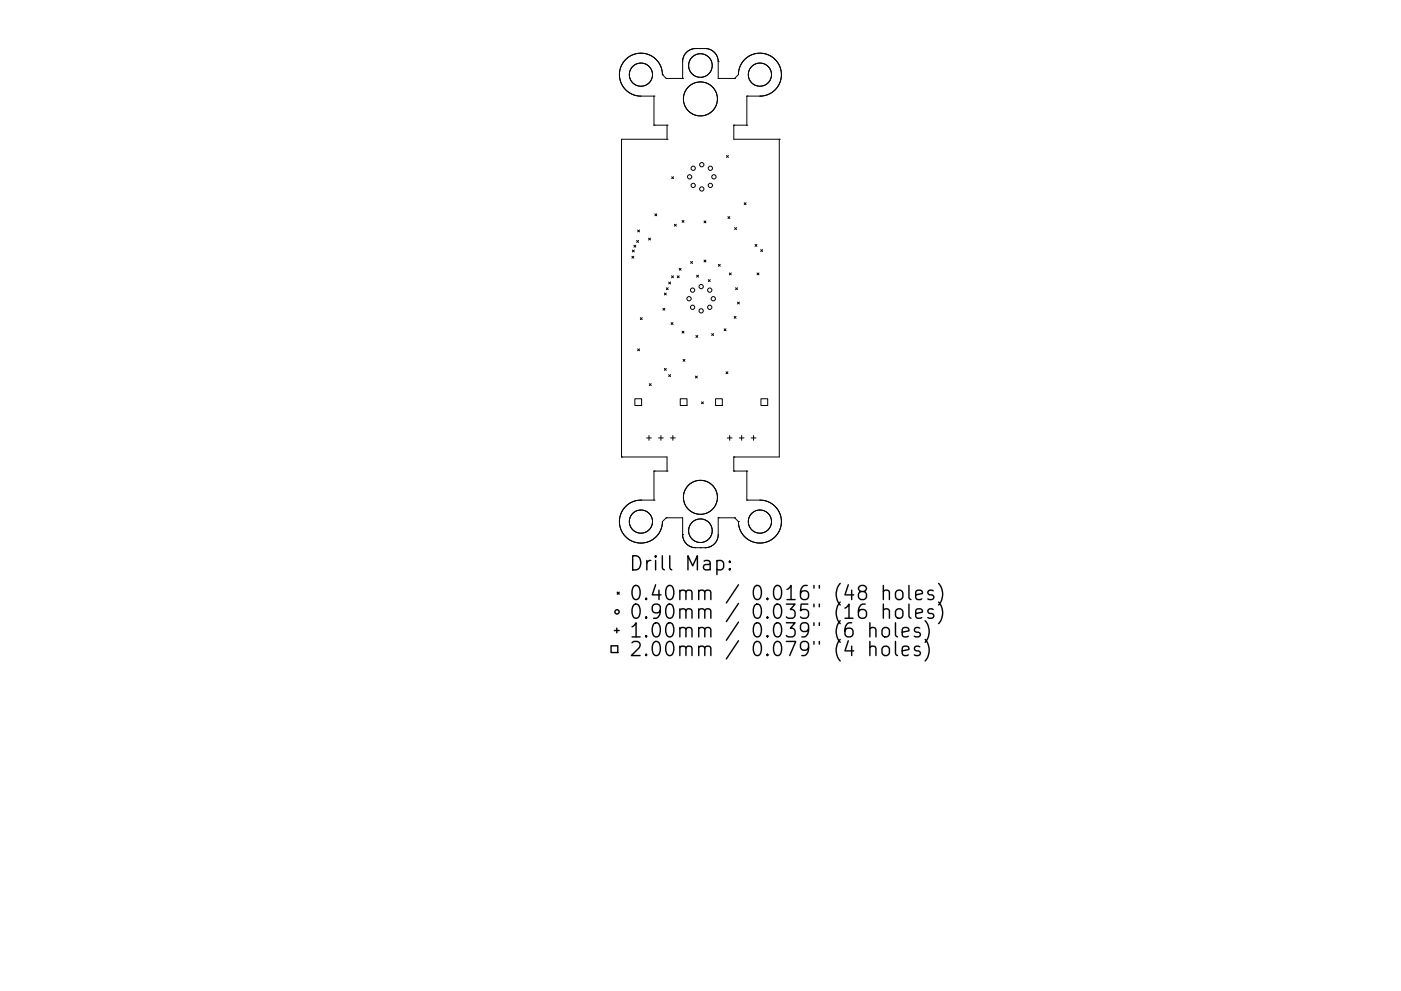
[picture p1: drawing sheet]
<svg xmlns="http://www.w3.org/2000/svg" width="297mm" height="210mm" viewBox="0 0 297 210" stroke-linecap="round" stroke-linejoin="round" font-family="sans-serif">
<defs><g id="words">
<g font-size="4.2">
<text x="133.3" y="121.1">Drill Map:</text>
<text x="133.3" y="127.4">0.40mm / 0.016&quot; (48 holes)</text>
<text x="133.3" y="131.3">0.90mm / 0.035&quot; (16 holes)</text>
<text x="133.3" y="135.3">1.00mm / 0.039&quot; (6 holes)</text>
<text x="133.3" y="139.2">2.00mm / 0.079&quot; (4 holes)</text>
</g>
</g></defs>
<g fill="none" stroke="#000" stroke-width=".21">
<path d="M133.4 15.8l.4-1.3 1.1-.9 .8-.2h.7l1.2 .7 .4 .5 .3 .7-.1 1.4-.4 .7-.5 .5-1.4 .4M133.4 15.8v.1M133.4 15.9l.2 .9 .6 .8 .7 .5 1 .2M135.9 18.3h.1M135.9 11.3l-1 .1-1.1 .4-.9 .6-.7 .7-.5 1-.3 .9-.1 1.1 .2 1.1 1 1.7 1.6 1.1 1.4 .4h3.2M135.9 11.3h.1M135.9 11.3l1.7 .3 1.5 1 1 1.5 .3 1.7M140.4 15.8h.1M140.4 15.8l.8 .8M141.2 16.6h.1M141.2 16.6h3.5M144.7 16.6h.1"/>
<path d="M146 13.9h.1M147.5 10.3h.1M147.5 10.3l-.8 .1-.7 .4-.6 .5-.5 .7-.2 .9v3.7M147.5 10.3h2M148.5 10.3h.1M149.5 10.3h.1M149.5 10.3l1.1 .2 .9 .6 .6 .9 .2 1.1M151 13.9l-.2-1-.5-.8-.8-.5-1-.2-.9 .2-.9 .5-.5 .9-.2 .9M151 13.9l-.2 1-.5 .8-.9 .5-.9 .2-1-.2-.8-.5-.5-.8-.2-1M151 13.9h.1M152.3 13.1h.1M152.3 16.6h.1"/>
<path d="M152.3 13.1v3.5M152.3 16.6h3.5M155.8 16.6h.1M158.7 15.8v.1M161.1 11.3l-1.7 .3-1.5 1-1 1.5-.3 1.7-.8 .8M161.1 11.3h.1M161.1 11.3l1.8 .3 1.5 1 1 1.6 .3 1.7-.4 1.7-1 1.5-1.5 1-1.7 .3M138.7 26.6h.1M138.7 20.4h.1M138.7 20.4v6.2M138.7 26.6h2.7M141.4 29.5h.1"/>
<path d="M141.4 26.6h.1M141.4 29.5h-9.6v67.5M141.4 26.6v2.9M142.4 37.5l.4 .4M142.8 37.5l-.4 .4M152.1 21h.1M154 33l.4 .4M154.4 33l-.4 .4M155.6 26.6h.1M155.6 26.6v2.9h9.6M155.6 26.6h2.7M158.3 20.4h.1"/>
<path d="M158.3 26.6h.1M158.3 20.4v6.2M158.3 20.4h2.8M161.1 20.4h.1M165.2 29.5h.1M165.2 29.5v67.5h-9.6M134 54.4l.4 .4M134.1 53.1l.4 .4M134.4 54.4l-.4 .4M134.4 52l.4 .4M134.5 53.1l-.4 .4M134.8 52l-.4 .4"/>
<path d="M135 51l.4 .4M135.2 48.8l.4 .4M135.4 51l-.4 .4M135.6 48.8l-.4 .4M137.5 50.5l.4 .4M137.9 50.5l-.4 .4M138.8 45.4l.5 .4M139.3 45.4l-.5 .4M141.8 59.8l.4 .4M142.2 59.8l-.4 .4M142.4 58.5l.4 .4M142.8 58.5l-.4 .4"/>
<path d="M143 47.6l.4 .4M143.4 47.6l-.4 .4M143.6 58.5l.4 .4M144 58.5l-.4 .4M144 56.9l.4 .4M144.4 56.9l-.4 .4M144.6 46.8l.4 .4M145 46.8l-.4 .4M146.4 55.5l.4 .4M146.8 55.5l-.4 .4M147.7 58.4l.4 .4M148.1 58.4l-.4 .4"/>
<path d="M149.3 46.9l.4 .4M149.3 55.2l.4 .4M149.7 46.9l-.4 .4M149.7 55.2l-.4 .4M150.2 59.3l.4 .4M150.6 59.3l-.4 .4M152.3 56.1l.4 .4M152.7 56.1l-.4 .4M154.3 46l.4 .4M154.6 57.9l.4 .4M154.7 46l-.4 .4M155 57.9l-.4 .4"/>
<path d="M155.8 48.3l.4 .4M156.2 48.3l-.4 .4M157.8 43l.4 .4M158.2 43l-.4 .4M160.1 51.9l.4 .4M160.5 51.9l-.4 .4M160.5 57.9l.4 .4M160.9 57.9l-.4 .4M161.3 53l.4 .4M161.7 53l-.4 .4M135.2 74l.4 .4M135.6 74l-.4 .4"/>
<path d="M135.8 67.4l.4 .4M136.2 67.4l-.4 .4M140.6 65.4l.4 .4M140.9 62.2l.4 .4M140.9 78.2l.4 .4M141 65.4l-.4 .4M141.3 78.2l-.4 .4M141.3 62.2l-.4 .4M141.3 61.1l.4 .4M141.7 61.1l-.4 .4M141.8 79.5l.4 .4M142.2 79.5l-.4 .4"/>
<path d="M142.3 68.4l.4 .5M142.7 68.4l-.4 .5M144.6 70.3l.4 .4M144.8 76.2l.4 .5M145 70.3l-.4 .4M145.2 76.2l-.4 .5M147.4 79.8l.5 .4M147.5 71.2l.5 .4M147.9 79.8l-.5 .4M148 71.2l-.5 .4M150.9 70.8l.4 .4M151.3 70.8l-.4 .4"/>
<path d="M153.5 69.8l.4 .4M153.9 69.8l-.4 .4M153.9 78.9l.4 .4M154.3 78.9l-.4 .4M155.7 67.1l.4 .4M156 61.1l.4 .4M156.1 67.1l-.4 .4M156.4 61.1l-.4 .4M156.4 64.1l.4 .4M156.8 64.1l-.4 .4M131.8 97h.1M131.8 97h9.6v2.9"/>
<path d="M134.6 84.6h1.4v1.4h-1.4zM137.1 92.9h1M137.6 92.4v1M137.7 81.4l.4 .4M138.1 81.4l-.4 .4M138.7 99.9h.1M138.7 99.9h2.7M138.7 99.9v6.2M139.6 92.9h1M140.1 92.4v1M141.4 99.9h.1M142.2 92.9h1"/>
<path d="M142.7 92.4v1M144.2 84.6h1.5v1.4h-1.5zM148.7 85.3l.4 .4M149.1 85.3l-.4 .4M151.7 84.6h1.4v1.4h-1.4zM154.2 92.9h1M154.7 92.4v1M155.6 97h.1M155.6 99.9h.1M155.6 97v2.9M155.6 99.9h2.7M156.7 92.9h1"/>
<path d="M157.2 92.4v1M158.3 99.9h.1M158.3 99.9v6.2M159.3 92.9h1M159.8 92.4v1M161.3 84.6h1.5v1.4h-1.5zM133.4 110.7h.1M135.9 106.1h.1M135.9 106.1h2.8M135.9 106.1l-1.5 .2-1.2 .7-1 1-.7 1.3-.2 1.4 .3 1.4 .6 1.2 1.1 1.1 1.1 .6 1.3 .2 1.2-.1 1.2-.5 .9-.6 .7-.9 .6-1.1 .1-1.3 .8-.8M138.7 106.1h.1M141.2 109.9h.1"/>
<path d="M141.2 109.9h3.5v3.5M144.7 113.4h.1M144.7 113.4l.2 1.1 .7 .9 .8 .6 1.1 .2M144.9 105.5v.1M146 112.6h.1M147.5 116.2h.1M147.5 116.2h2M148.5 116.2h.1M149.5 116.2h.1M151 112.6h.1M151 112.6l-.2 1-.5 .8-.9 .5-.9 .2-1-.2-.8-.5-.5-.8-.2-1M151 112.6l-.2-1-.5-.8-.8-.5-1-.2-.9 .2-.9 .5-.5 .8-.2 1"/>
<path d="M152.3 113.5l-.2 1-.7 .9-.8 .6-1.1 .2M152.3 109.9h.1M152.3 109.9h3.5M152.3 109.9v3.5M152.3 113.4v.1M155.8 109.9h.1M155.8 109.9l.8 .8M156.6 110.7h.1M158.3 106.1h.1M158.3 106.1h2.8M158.7 110.7h.1M161.1 106.1h.1"/>
<path d="M161.1 106.1l1.3 .2 1.2 .6 1 .9 .7 1.1 .3 1.3v1.4l-.5 1.2-.8 1.1-1.1 .8-1.2 .4-1.4 .1-1.2-.3-1.2-.7-.9-1-.6-1.3-.1-1.2"/>
<circle cx="161.1" cy="15.8" r="2.46"/>
<circle cx="146.2" cy="37.5" r=".46"/>
<circle cx="147" cy="35.7" r=".46"/>
<circle cx="147" cy="39.3" r=".46"/>
<circle cx="148.5" cy="21" r="3.6"/>
<circle cx="148.8" cy="34.9" r=".46"/>
<circle cx="150.6" cy="35.7" r=".46"/>
<circle cx="150.6" cy="39.3" r=".46"/>
<circle cx="151.4" cy="37.5" r=".46"/>
<circle cx="148.8" cy="40.1" r=".46"/>
<circle cx="146.1" cy="63.4" r=".46"/>
<circle cx="146.8" cy="61.6" r=".46"/>
<circle cx="146.8" cy="65.2" r=".46"/>
<circle cx="148.7" cy="60.8" r=".46"/>
<circle cx="148.7" cy="66" r=".46"/>
<circle cx="150.5" cy="61.6" r=".46"/>
<circle cx="150.5" cy="65.2" r=".46"/>
<circle cx="151.2" cy="63.4" r=".46"/>
<circle cx="135.9" cy="110.7" r="2.46"/>
<circle cx="148.5" cy="105.5" r="3.6"/>
<circle cx="161.1" cy="110.7" r="2.46"/>
</g>
<g fill="none" stroke="#000" stroke-width=".3">
<path d="M152 119.1l.9-.2 .5 .6v.8l-.3 .5-.2 .1-.9-.1M154.7 119.1l.2 .1-.2 .1-.1-.1 .1-.1v.2M129.6 137h1.4v1.4h-1.4zM130.3 133.8h1M130.8 133.3v1M130.9 125.7l.4 .4M131.3 125.7l-.4 .4M154.7 120.6l.2 .2-.2 .1-.1-.1 .1-.2v.3M184.4 133.4a.74 .74 0 0 1 1.3 .2v1.5M184.4 137.4a.75 .75 0 0 1 1.3 .1v1.6M184.4 132.1v3M184.4 136.1v3"/>
<path d="M187.1 133.4a.81 .81 0 0 1 .8-.3 .81 .81 0 0 1 .7 .6v.9a.81 .81 0 0 1-.8 .6 .81 .81 0 0 1-.8-.6v-.9zM187.1 137.4a.81 .81 0 0 1 .8-.3 .81 .81 0 0 1 .7 .6v.8a.81 .81 0 0 1-.8 .6 .81 .81 0 0 1-.8-.6v-.8zM187.3 125.5a.74 .74 0 0 1 1.3 .1v1.6M187.3 129.5a.74 .74 0 0 1 1.3 .1v1.6M187.3 124.2v3M187.3 128.2v3M189.9 132.1v2.6l.4 .4M189.9 136.1v2.6l.4 .4M190 125.5a.81 .81 0 0 1 .8-.3 .81 .81 0 0 1 .6 .6v.8a.81 .81 0 0 1-.8 .6 .81 .81 0 0 1-.7-.6v-.8zM190.1 129.3a.81 .81 0 0 1 1.3 .4v.9a.81 .81 0 0 1-.8 .6 .81 .81 0 0 1-.7-.6v-.9zM191.3 134.1l1.4-.3-.1-.5-.9-.2-.4 .5v1.1l.1 .3 .3 .1 .9-.1M191.3 138.1l1.4-.3-.1-.6-.9-.1-.4 .4v1.2l.1 .2 .3 .2 .9-.2"/>
<path d="M192.7 124.2v2.6l.4 .4M192.7 128.2v2.5l.4 .5M194.1 126.2l1.5-.3-.2-.5-.8-.2-.5 .4v1.2l.2 .3 .3 .1 .8-.1M194.1 130.2l1.5-.3-.2-.6-.8-.1-.5 .4v1.1l.2 .3 .3 .2 .8-.2M195 133.3l-.7-.2-.4 .5 .1 .4 1 .3 .1 .3-.1 .4-.3 .1-.8-.1M195 137.2l-.7-.1-.4 .4 .1 .4 1 .3 .1 .3-.1 .4-.3 .2-.8-.2M196.1 131.7a3.4 3.4 0 0 1 0 4.6M196.1 135.7a3.4 3.4 0 0 1 0 4.5M197.9 125.4l-.8-.2-.4 .4 .2 .5 1 .3 .1 .2-.1 .5-.3 .1-.9-.1M197.9 129.3l-.8-.1-.4 .4 .2 .4 1 .3 .1 .3-.1 .4-.3 .2-.9-.2M199 123.8a3.4 3.4 0 0 1 0 4.6M199 127.7a3.4 3.4 0 0 1 0 4.6"/>
<circle cx="130.8" cy="129.8" r=".46"/>
</g>
<use href="#words"/>
</svg>
